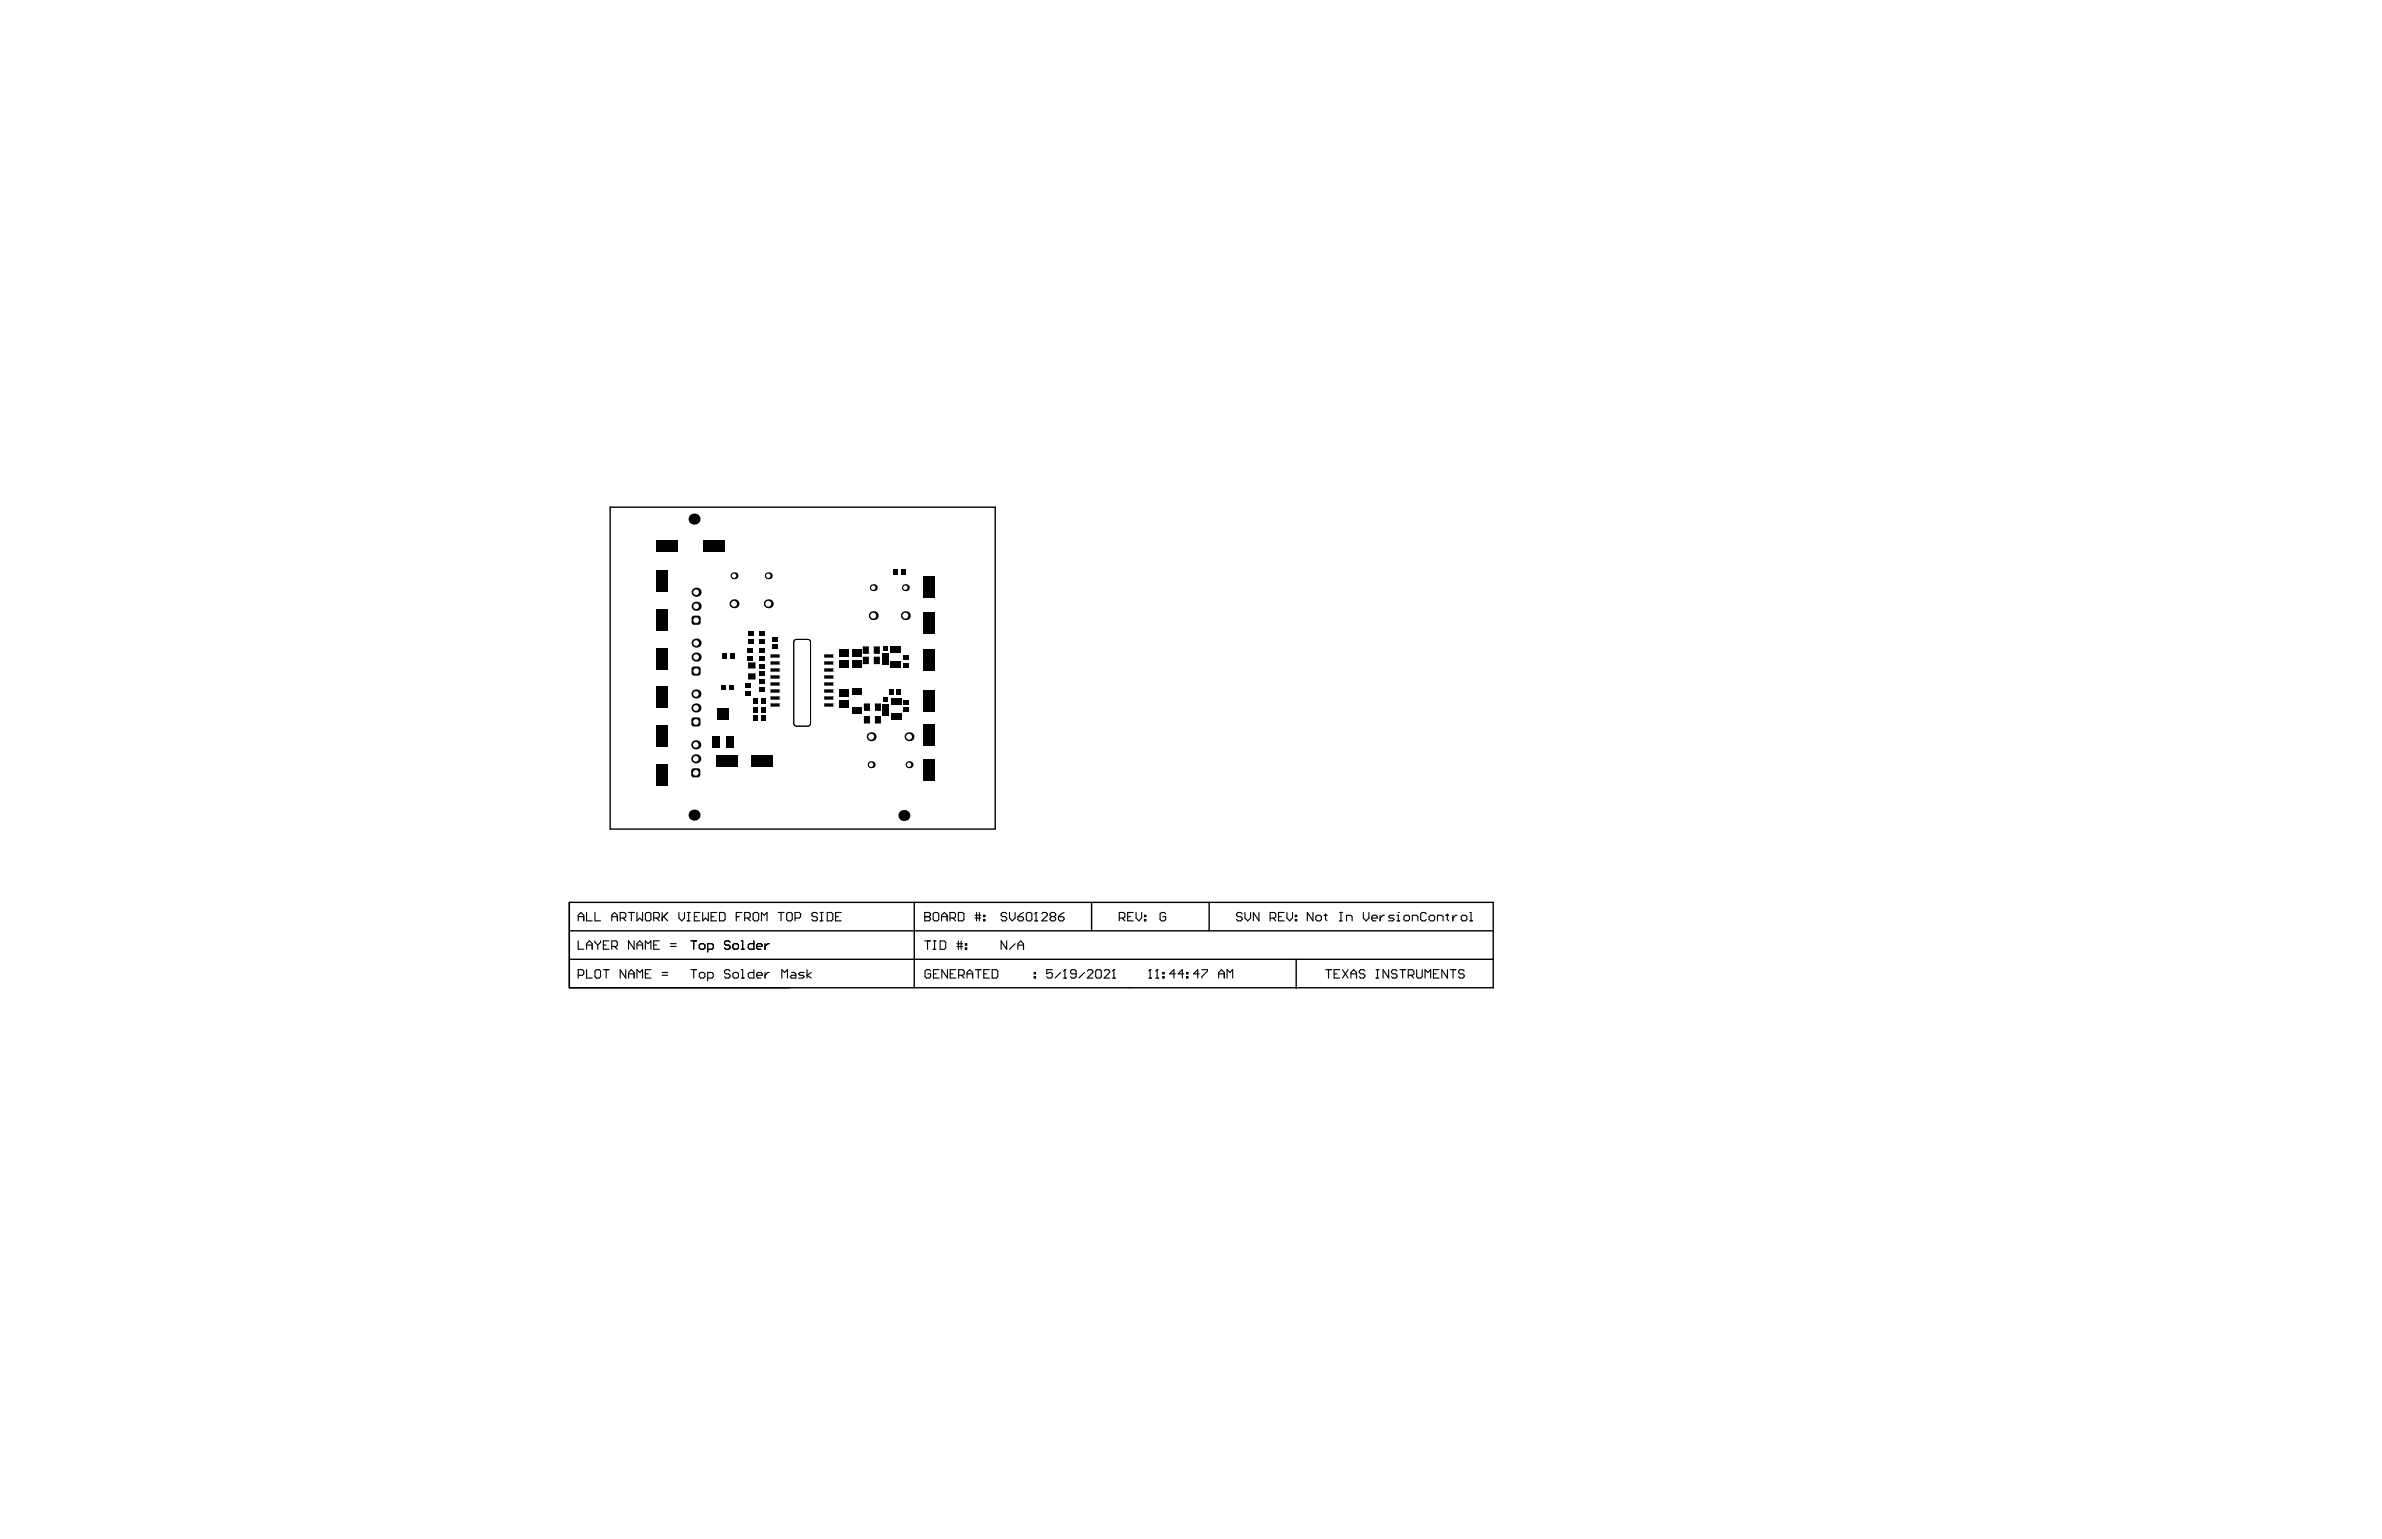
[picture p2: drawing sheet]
<svg xmlns="http://www.w3.org/2000/svg" width="432mm" height="279mm" viewBox="0 0 432 279" stroke-linecap="round" stroke-linejoin="round" font-family="sans-serif">
<path d="M144.1 116l2.4-.1 .4 .4v15l-.4 .4h-2.2l-.4-.4v-15zM144.1 116l2.3-.1 .3 .1 .2 .4v14.8l-.2 .4-.3 .1h-2l-.3-.1-.2-.4v-14.8z" fill="none" stroke="#000" stroke-width=".18"/>
<path d="M180.4 92h-69.8v58.3h69.8M180.4 91.9v58.4M103.2 163.6h167.5v15.5h-167.5zM103.2 173.9h167.4M103.2 168.8h167.5M165.7 163.6v15.5M197.9 163.6v5.2M219.2 163.6v5.2M235 174.1v5.2" fill="none" stroke="#000" stroke-width=".25"/>
<g fill="none" stroke="#000" stroke-width=".2">
<path d="M104.8 166.2h1M104.8 167v-1l.5-.6 .5 .6v1M104.8 170.6v1.5h1M104.8 176.8h.8l.2-.2v-.5l-.2-.3h-.8v1.5M106.3 165.4v1.6h1M106.3 172.1v-1l.5-.5 .5 .5v1M106.3 175.8v1.5h1M106.3 171.4h1M107.9 165.4v1.6h1M107.9 176.1l.2-.3h.5l.3 .3v1l-.3 .2h-.5l-.2-.2zM107.9 170.6v.2l.5 .6M108.4 171.4v.7"/>
<path d="M108.9 170.6v.2l-.5 .6M109.4 175.8h1M109.4 171.4h.5M109.9 175.8v1.5M110.4 170.6h-1v1.5h1M110.9 166.2h1M110.9 171.6h.8l.2-.2v-.6l-.2-.2h-.8v1.5M110.9 167v-1l.5-.6 .5 .6v1M111.4 171.6l.5 .5M112.4 166.5h.8l.2-.3v-.5l-.2-.3h-.8v1.6M112.9 166.5l.5 .5M113.4 175.8v1.5l-1-1.5v1.5"/>
<path d="M113.9 165.4h1.1M113.9 177.3v-1l.5-.5 .6 .5v1M113.9 176.6h1.1M114.4 165.4v1.6M115 170.6v1.5l-1.1-1.5v1.5M115.5 165.4v1.6l.5-.5 .5 .5v-1.6M115.5 172.1v-1l.5-.5 .5 .5v1M115.5 177.3v-1.5l.5 .5 .5-.5v1.5M115.5 171.4h1M117 165.7l.2-.3h.5l.3 .3v1l-.3 .3h-.5l-.2-.3zM117 176.6h.5M117 172.1v-1.5l.5 .5 .5-.5v1.5"/>
<path d="M118 175.8h-1v1.5h1M118.5 166.5h.8l.2-.3v-.5l-.2-.3h-.8v1.6M118.5 171.4h.5M119 166.5l.5 .5M119.5 170.6h-1v1.5h1M120 176.8h1M120 176.3h1M120 165.4v1.6M120.3 166.2l.7 .8M121 165.4l-1 1.1M121.5 171.6h1.1M121.5 171.1h1.1"/>
<path d="M123.1 165.4v1.1l.5 .5 .5-.5v-1.1M124.6 167h.5M124.6 165.4h.5M124.8 165.4v1.6M125.2 175.8h1.1M125.2 170.6h1.1M125.8 170.6v1.5M125.8 175.8v1.5M125.9 166.2h.5M126.8 176.6l.2-.3h.5l.3 .3v.5l-.3 .2h-.5l-.2-.2zM126.8 171.4l.2-.3h.5l.3 .3v.5l-.3 .2h-.5l-.2-.2zM126.9 165.4h-1v1.6h1"/>
<path d="M127.4 165.4v1.6l.5-.5 .5 .5v-1.6M128.3 177.3h.8l.2-.2v-.5l-.2-.3h-.8v1.5M128.3 172.1h.8l.2-.2v-.5l-.2-.3h-.8v1.5M128.9 166.2h.5M129.9 165.4h-1v1.6h1M130.4 165.4h.8l.2 .3v1l-.2 .3h-.8zM132.3 176.1l-.2-.3h-.5l-.3 .3v.2l.3 .3h.5l.2 .2v.3l-.2 .2h-.5l-.3-.2M132.3 170.8l-.2-.2h-.5l-.3 .2v.3l.3 .3h.5l.2 .2v.3l-.2 .2h-.5l-.3-.2M132.9 176.6l.2-.3h.5l.3 .3v.5l-.3 .2h-.5l-.2-.2zM132.9 171.4l.2-.3h.5l.3 .3v.5l-.3 .2h-.5l-.2-.2zM133.5 166.2h.5M134.4 175.8h.2v1.5"/>
<path d="M134.4 177.3h.5M134.4 172.1h.5M134.4 170.6h.2v1.5M134.5 165.4h-1v1.6M135 166.5h.8l.2-.3v-.5l-.2-.3h-.8v1.6M135.5 166.5l.5 .5M136.7 175.8v1.5h-.8l-.3-.2v-.5l.3-.3h.8M136.7 170.6v1.5h-.8l-.3-.2v-.5l.3-.3h.8M136.8 165.4h.5l.2 .3v1l-.2 .3h-.5l-.3-.3v-1zM137.2 176.8h1v-.2l-.3-.3h-.5l-.2 .3v.5l.2 .2h.5M137.2 171.6h1v-.2l-.3-.3h-.5l-.2 .3v.5l.2 .2h.5M138 167v-1.6l.5 .6 .5-.6v1.6"/>
<path d="M138.7 171.1v1M138.7 176.3v1M139.4 176.3h-.2l-.5 .5M139.4 171.1h-.2l-.5 .5M141.1 165.4h1M141.6 165.4v1.6M141.7 177.3v-1.5l.5 .5 .5-.5v1.5M142.6 165.7l.3-.3h.5l.2 .3v1l-.2 .3h-.5l-.3-.3zM143.5 176.3h.5l.3 .3v.7h-.8l-.2-.2 .2-.3h.8M144.1 166.5h.8l.2-.3v-.5l-.2-.3h-.8v1.6M145.8 176.3h-.8l-.2 .3 .2 .2h.5l.3 .3-.3 .2h-.7M146.3 175.8v1.5"/>
<path d="M147.1 176.3l-.8 .5 .8 .5M148.2 165.7l-.3-.3h-.5l-.2 .3v.3l.2 .2h.5l.3 .3v.2l-.3 .3h-.5l-.2-.3M148.7 167h.5M148.7 165.4h.5M148.9 165.4v1.6M150 165.4h.7l.3 .3v1l-.3 .3h-.7zM151.5 166.2h.5M152.5 165.4h-1v1.6h1M167.6 166.2h.1M167.6 165.4h.8l.3 .3v.3l-.3 .2 .3 .3v.2l-.3 .3h-.8zM167.6 166.2h.8M167.6 170.6h1.1"/>
<path d="M168.1 170.6v1.5M168.7 176.1l-.3-.3h-.5l-.2 .3v1l.2 .2h.5l.3-.2v-.5h-.5M169.2 165.7l.2-.3h.5l.3 .3v1l-.3 .3h-.5l-.2-.3zM169.2 172.1h.5M169.2 170.6h.5M169.2 176.6h.5M169.4 170.6v1.5M170.2 175.8h-1v1.5h1M170.4 170.6h.8l.2 .3v1l-.2 .2h-.8zM170.7 166.2h1M170.7 167v-1l.5-.6 .5 .6v1M171.7 175.8v1.5l-1-1.5v1.5"/>
<path d="M172.2 166.5h.8l.2-.3v-.5l-.2-.3h-.8v1.6M172.3 176.6h.5M172.7 166.5l.5 .5M173.3 175.8h-1v1.5h1M173.5 171.6h1M173.5 171.1h1M173.7 165.4h.8l.2 .3v1l-.2 .3h-.8zM173.7 170.6v1.5M173.8 176.8h.7l.3-.2v-.5l-.3-.3h-.7v1.5M174.2 170.6v1.5M174.3 176.8l.5 .5M175 171.9h.2v.2h-.2z"/>
<path d="M175 171.1h.2v.3h-.2zM175.3 176.6h1M175.3 177.3v-1l.5-.5 .5 .5v1M176.8 166h1M176.8 166.5h1M176.8 175.8h1M177 165.4v1.6M177.3 175.8v1.5M177.5 165.4v1.6M178.3 166.7h.2v.3h-.2zM178.3 166h.2v.2h-.2zM178.3 176.6h.5"/>
<path d="M179.4 175.8h-1.1v1.5h1.1M179.9 175.8h.7l.3 .3v1l-.3 .2h-.7zM182.5 165.7l-.3-.3h-.5l-.2 .3v.3l.2 .2h.5l.3 .3v.2l-.3 .3h-.5l-.2-.3M182.5 170.6v1.5l-1-1.5v1.5M183 165.4v1.1l.5 .5 .5-.5v-1.1M184 171.1l-1 1M184.5 166.2h.8l.2 .3v.2l-.2 .3h-.5l-.3-.3zM184.5 172.1v-1l.5-.5 .5 .5v1M184.5 171.4h1M185.5 165.4l-.5 .3-.5 .5M186 165.7l.3-.3h.5l.3 .3v1l-.3 .3h-.5l-.3-.3zM187.5 177.1h.2v.2h-.2z"/>
<path d="M187.5 176.3h.2v.3h-.2zM187.6 167h.5M187.8 165.4h.1M187.8 165.4v1.6M187.8 165.4l-.2 .3M188.8 165.7l.3-.3h.5l.2 .3v.3l-1 1h1M190.6 166.2l-.2 .3v.2l.2 .3h.5l.3-.3v-.2l-.3-.3M190.6 166.2l-.2-.2v-.3l.2-.3h.5l.3 .3v.3l-.3 .2M190.6 166.2h.5M190.8 175.8h-1.1v.8l.6-.3h.2l.3 .3v.5l-.3 .2h-.5l-.3-.2M191.9 166.2h.7l.3 .3v.2l-.3 .3h-.5l-.2-.3zM192.3 176.3l-1 1"/>
<path d="M192.8 177.3h.5M192.9 165.4l-.5 .3-.5 .5M193 175.8h.1M193 175.8v1.5M193 175.8l-.2 .3M195.1 176.6h-.8l-.2-.3v-.2l.2-.3h.5l.3 .3v1l-.3 .2h-.5l-.2-.2M196.6 176.3l-1 1M197.1 176.1l.3-.3h.5l.2 .3v.2l-1 1h1M198.9 175.8h.5l.2 .3v1l-.2 .2h-.5l-.3-.2v-1zM200.1 176.1l.3-.3h.5l.3 .3v.2l-1.1 1h1.1M201.7 177.3h.5M201.9 175.8h.1"/>
<path d="M201.9 175.8v1.5M201.9 175.8l-.2 .3M202.9 166.5h.8l.2-.3v-.5l-.2-.3h-.8v1.6M203.4 166.5l.5 .5M204.4 166.2h.5M205.4 165.4h-1v1.6h1M205.9 165.4v1.1l.6 .5 .5-.5v-1.1M207.5 166.7h.2v.3h-.2zM207.5 166h.2v.2h-.2zM208.2 177.3h.5M208.5 175.8h.1M208.5 175.8v1.5"/>
<path d="M208.5 175.8l-.3 .3M209.5 177.3h.5M209.8 175.8h.1M209.8 175.8v1.5M209.8 175.8l-.3 .3M210.8 177.1h.2v.2h-.2zM210.8 176.3h.2v.3h-.2zM211.3 165.7l-.2-.3h-.6l-.2 .3v1l.2 .3h.6l.2-.3v-.5h-.5M213.1 176.6h-1.1l.8-.8v1.5M214.6 176.6h-1l.7-.8v1.5M215.1 177.1h.2v.2h-.2zM215.1 176.3h.2v.3h-.2z"/>
<path d="M217.4 176.6h-1l.7-.8v1.5M217.9 175.8h1v.3l-1 1v.2M220.9 177.3v-1l.5-.5 .5 .5v1M220.9 176.6h1M222.4 177.3v-1.5l.5 .5 .6-.5v1.5M225.2 165.7l-.3-.3h-.5l-.2 .3v.3l.2 .2h.5l.3 .3v.2l-.3 .3h-.5l-.2-.3M225.7 165.4v1.1l.5 .5 .5-.5v-1.1M228.2 165.4v1.6l-1-1.6v1.6M230.2 166.5h.8l.3-.3v-.5l-.3-.3h-.8v1.6M230.8 166.5l.5 .5M231.8 166.2h.5M232.8 165.4h-1v1.6h1"/>
<path d="M233.3 165.4v1.1l.5 .5 .5-.5v-1.1M234.8 166.7h.3v.3h-.3zM234.8 166h.3v.2h-.3zM238 165.4v1.6l-1-1.6v1.6M238.8 166h.5l.2 .2v.5l-.2 .3h-.5l-.3-.3v-.5zM240 166h.5M240.3 165.7v1l.2 .3M240.3 175.8h1M240.8 175.8v1.5M241.8 176.6h.5M242.8 167h.5M242.8 165.4h.5"/>
<path d="M242.9 175.8h-1.1v1.5h1.1M243.1 165.4v1.6M243.4 175.8l1 1.5M244.1 167v-1h.8l.2 .2v.8M244.4 175.8l-1 1.5M244.9 176.6h1M244.9 177.3v-1l.5-.5 .5 .5v1M247.1 165.4v1.1l.5 .5 .6-.5v-1.1M247.4 176.1l-.2-.3h-.5l-.3 .3v.2l.3 .3h.5l.2 .2v.3l-.2 .2h-.5l-.3-.2M248.7 166.5h1v-.3l-.3-.2h-.5l-.2 .2v.5l.2 .3h.5M249.4 175.8h.6M249.4 177.3h.6"/>
<path d="M249.7 175.8v1.5M250.2 166v1M250.9 166h-.2l-.5 .5M251.7 175.8v1.5l-1-1.5v1.5M252.7 166h-.7l-.3 .2 .3 .3h.5l.2 .2-.2 .3h-.8M253.2 167h.5M253.2 166h.3v1M253.3 176.1l-.3-.3h-.5l-.3 .3v.2l.3 .3h.5l.3 .2v.3l-.3 .2h-.5l-.3-.2M253.5 165.4h.1M253.8 175.8h1M254.3 175.8v1.5M254.7 166h.6l.2 .2v.5l-.2 .3h-.6l-.2-.3v-.5z"/>
<path d="M255.3 176.8h.7l.3-.2v-.5l-.3-.3h-.7v1.5M255.8 176.8l.5 .5M256 167v-1h.8l.2 .2v.8M256.8 175.8v1.3l.3 .2h.5l.2-.2v-1.3M258.3 177.3v-1.5l.5 .5 .5-.5v1.5M258.6 165.7l-.3-.3h-.5l-.3 .3v1l.3 .3h.5l.3-.3M259.3 166h.5l.3 .2v.5l-.3 .3h-.5l-.2-.3v-.5zM259.8 176.6h.6M260.6 167v-1h.7l.3 .2v.8M260.9 175.8h-1.1v1.5h1.1M262.1 166h.5M262.4 165.7v1l.2 .3"/>
<path d="M262.4 175.8v1.5l-1-1.5v1.5M262.9 175.8h1M263.4 166v1M263.4 175.8v1.5M264.1 166h-.2l-.5 .5M265.1 166h.6l.2 .2v.5l-.2 .3h-.6l-.2-.3v-.5zM265.4 176.1l-.2-.3h-.5l-.3 .3v.2l.3 .3h.5l.2 .2v.3l-.2 .2h-.5l-.3-.2M266.4 167h.5M266.4 165.4h.3v1.6"/>
</g>
<circle cx="164.8" cy="138.7" r=".63" fill="#000"/>
<circle cx="164.8" cy="138.7" r=".41" fill="#fff"/>
<circle cx="157.9" cy="133.6" r=".81" fill="#000"/>
<circle cx="157.9" cy="133.6" r=".53" fill="#fff"/>
<circle cx="164.8" cy="133.6" r=".81" fill="#000"/>
<circle cx="164.8" cy="133.6" r=".53" fill="#fff"/>
<circle cx="133.1" cy="109.5" r=".81" fill="#000"/>
<circle cx="133.1" cy="109.5" r=".53" fill="#fff"/>
<circle cx="133.1" cy="104.4" r=".63" fill="#000"/>
<circle cx="133.1" cy="104.4" r=".41" fill="#fff"/>
<circle cx="139.3" cy="109.5" r=".81" fill="#000"/>
<circle cx="139.3" cy="109.5" r=".53" fill="#fff"/>
<circle cx="139.3" cy="104.4" r=".63" fill="#000"/>
<circle cx="139.3" cy="104.4" r=".41" fill="#fff"/>
<circle cx="157.9" cy="138.7" r=".63" fill="#000"/>
<circle cx="157.9" cy="138.7" r=".41" fill="#fff"/>
<circle cx="164.1" cy="111.6" r=".81" fill="#000"/>
<circle cx="164.1" cy="111.6" r=".53" fill="#fff"/>
<circle cx="158.3" cy="106.6" r=".63" fill="#000"/>
<circle cx="158.3" cy="106.6" r=".41" fill="#fff"/>
<circle cx="164.1" cy="106.6" r=".63" fill="#000"/>
<circle cx="164.1" cy="106.6" r=".41" fill="#fff"/>
<circle cx="126.1" cy="137.6" r=".82" fill="#000"/>
<circle cx="126.1" cy="137.6" r=".51" fill="#fff"/>
<circle cx="126.2" cy="119.1" r=".82" fill="#000"/>
<circle cx="126.2" cy="119.1" r=".51" fill="#fff"/>
<circle cx="126.1" cy="135" r=".82" fill="#000"/>
<circle cx="126.1" cy="135" r=".51" fill="#fff"/>
<circle cx="126.2" cy="128.4" r=".82" fill="#000"/>
<circle cx="126.2" cy="128.4" r=".51" fill="#fff"/>
<circle cx="126.2" cy="125.8" r=".82" fill="#000"/>
<circle cx="126.2" cy="125.8" r=".51" fill="#fff"/>
<path d="M125.4 121.3l.4-.4h.8l.4 .4v.8l-.4 .4h-.8l-.4-.4z" fill-rule="evenodd" fill="#000"/>
<g fill="#000">
<path d="M125.4 121.3h.4zM125.6 120.9h.2v.4h-.4z"/>
<path d="M125.8 122.1v.4zM125.4 122.1h.4v.4l-.2-.1z"/>
<path d="M126.6 122.1h.4zM126.6 122.1h.4l-.2 .3-.2 .1z"/>
<path d="M126.6 120.9v.4zM126.6 120.9h.2l.2 .4h-.4z"/>
</g>
<circle cx="126.2" cy="121.7" r=".51" fill="#fff"/>
<circle cx="126.2" cy="116.6" r=".82" fill="#000"/>
<circle cx="126.2" cy="116.6" r=".51" fill="#fff"/>
<path d="M125.8 111.6h.8l.4 .5v.7l-.4 .5h-.8l-.4-.5v-.7z" fill-rule="evenodd" fill="#000"/>
<g fill="#000">
<path d="M125.4 112.1h.4zM125.6 111.7l.2-.1v.5h-.4z"/>
<path d="M125.8 112.8v.5zM125.4 112.8h.4v.5l-.2-.1z"/>
<path d="M126.6 112.8h.4zM126.6 112.8h.4l-.2 .4-.2 .1z"/>
<path d="M126.6 111.6v.5zM126.6 111.6l.2 .1 .2 .4h-.4z"/>
</g>
<circle cx="126.2" cy="112.5" r=".51" fill="#fff"/>
<circle cx="126.2" cy="109.9" r=".82" fill="#000"/>
<circle cx="126.2" cy="109.9" r=".51" fill="#fff"/>
<circle cx="158.3" cy="111.6" r=".81" fill="#000"/>
<circle cx="158.3" cy="111.6" r=".53" fill="#fff"/>
<path d="M125.3 130.5l.5-.4h.7l.5 .4v.8l-.5 .4h-.7l-.5-.4z" fill-rule="evenodd" fill="#000"/>
<g fill="#000">
<path d="M125.3 130.5h.5zM125.5 130.1h.3v.4h-.5z"/>
<path d="M125.8 131.3v.4zM125.3 131.3h.5v.4h-.3z"/>
<path d="M126.5 131.3h.5zM126.5 131.3h.5l-.2 .4h-.3z"/>
<path d="M126.5 130.1v.4zM126.5 130.1h.3l.2 .4h-.5z"/>
</g>
<circle cx="126.2" cy="130.9" r=".51" fill="#fff"/>
<path d="M125.3 139.7l.4-.4h.8l.5 .4v.8l-.5 .4h-.8l-.4-.4z" fill-rule="evenodd" fill="#000"/>
<g fill="#000">
<path d="M125.3 139.7h.4zM125.5 139.4l.2-.1v.4h-.4z"/>
<path d="M126.5 139.3v.4zM126.5 139.3l.4 .2 .1 .2h-.5z"/>
<path d="M125.7 140.5v.4zM125.3 140.5h.4v.4h-.2z"/>
<path d="M126.5 140.5h.5zM126.5 140.5h.5l-.3 .4h-.2z"/>
</g>
<circle cx="126.1" cy="140.1" r=".51" fill="#fff"/>
<circle cx="126.2" cy="107.4" r=".82" fill="#000"/>
<circle cx="126.2" cy="107.4" r=".51" fill="#fff"/>
<g fill="#000">
<path d="M118.9 110.4h2.2v3.9h-2.2z" fill-rule="evenodd"/>
<path d="M118.9 103.4h2.2v3.9h-2.2z" fill-rule="evenodd"/>
<path d="M118.9 98h3.9v2.1h-3.9z" fill-rule="evenodd"/>
<path d="M130.9 118.4h.9v1h-.9z" fill-rule="evenodd"/>
<path d="M127.4 98h3.9v2.1h-3.9z" fill-rule="evenodd"/>
<path d="M132.3 118.4h.9v1h-.9z" fill-rule="evenodd"/>
<path d="M135.6 114.4h1v.9h-1z" fill-rule="evenodd"/>
<path d="M135.6 115.8h1v.9h-1z" fill-rule="evenodd"/>
<path d="M135.5 118.9h1v.9h-1z" fill-rule="evenodd"/>
<path d="M135.5 117.5h1v.9h-1z" fill-rule="evenodd"/>
<path d="M137.7 118.9h1v.9h-1z" fill-rule="evenodd"/>
<path d="M137.7 114.4h1v.9h-1z" fill-rule="evenodd"/>
<path d="M137.7 117.5h1v.9h-1z" fill-rule="evenodd"/>
<path d="M137.7 115.8h1v.9h-1z" fill-rule="evenodd"/>
<path d="M140.1 116.9h.9v.9h-.9z" fill-rule="evenodd"/>
<path d="M140.1 115.5h.9v.9h-.9z" fill-rule="evenodd"/>
<path d="M139.7 118.6h1.6v.6h-1.6z" fill-rule="evenodd"/>
<path d="M139.7 119.9h1.6v.6h-1.6z" fill-rule="evenodd"/>
<path d="M149.5 118.6h1.5l.1 .6h-1.6z" fill-rule="evenodd"/>
<path d="M149.5 119.9h1.5l.1 .6h-1.6z" fill-rule="evenodd"/>
<path d="M152.2 117.7h1.7v1.3h-1.7z" fill-rule="evenodd"/>
<path d="M152.2 119.7h1.7v1.4h-1.7z" fill-rule="evenodd"/>
<path d="M154.4 117.7h1.7v1.3h-1.7z" fill-rule="evenodd"/>
<path d="M154.4 119.7h1.7v1.4h-1.7z" fill-rule="evenodd"/>
<path d="M156.5 119.1l1 .1v1.1l-.1 .1-1-.1v-1.1z" fill-rule="evenodd"/>
<path d="M156.5 117.2l1 .1v1.2l-.1 .1-1-.1v-1.2z" fill-rule="evenodd"/>
<path d="M158.5 119.1l1 .1v1.1l-.1 .1-1-.1v-1.1z" fill-rule="evenodd"/>
<path d="M158.5 117.2l1 .1v1.2l-.1 .1-1-.1v-1.2z" fill-rule="evenodd"/>
<path d="M160.1 117.1h.9v.9h-.9z" fill-rule="evenodd"/>
<path d="M161.5 117.1h1.8v1.2h-1.8z" fill-rule="evenodd"/>
<path d="M161.5 119.8h1.8v1.2h-1.8z" fill-rule="evenodd"/>
<path d="M161.9 103.2h.9v.9h-.9z" fill-rule="evenodd"/>
<path d="M163.3 103.2h.9v.9h-.9z" fill-rule="evenodd"/>
<path d="M163.7 118.8h.9v.9h-.9z" fill-rule="evenodd"/>
<path d="M167.4 111.1h2.1v3.9h-2.1z" fill-rule="evenodd"/>
<path d="M167.4 104.6h2.1v3.9h-2.1z" fill-rule="evenodd"/>
<path d="M118.9 131.5h2.2v3.9h-2.2z" fill-rule="evenodd"/>
<path d="M118.9 124.5h2.2v3.9h-2.2z" fill-rule="evenodd"/>
<path d="M118.9 117.5h2.2v3.9h-2.2z" fill-rule="evenodd"/>
<path d="M129.1 133.6h1.4v2h-1.4z" fill-rule="evenodd"/>
<path d="M130 128.5h2.1v2h-2.1z" fill-rule="evenodd"/>
<path d="M130.8 124.3h.8v.9h-.8z" fill-rule="evenodd"/>
<path d="M131.6 133.6h1.4v2h-1.4z" fill-rule="evenodd"/>
<path d="M132.2 124.3h.8v.9h-.8z" fill-rule="evenodd"/>
<path d="M129.8 136.8h3.9v2.2h-3.9z" fill-rule="evenodd"/>
<path d="M135.1 125.3h.9v.9h-.9z" fill-rule="evenodd"/>
<path d="M135.1 123.9h.9v.9h-.9z" fill-rule="evenodd"/>
<path d="M136.5 128.2h.9v.9h-.9z" fill-rule="evenodd"/>
<path d="M136.5 129.7h.9v1h-.9z" fill-rule="evenodd"/>
<path d="M135.6 122.2l.1-.1h1.2l.1 1-.1 .1h-1.2z" fill-rule="evenodd"/>
<path d="M135.6 120.2l.1-.1h1.2l.1 1-.1 .1h-1.2z" fill-rule="evenodd"/>
<path d="M136.5 126.6h.9v1h-.9z" fill-rule="evenodd"/>
<path d="M137.7 120.3h1v.9h-1z" fill-rule="evenodd"/>
<path d="M137.7 121.7h1v.9h-1z" fill-rule="evenodd"/>
<path d="M137.9 128.2h.9v.9h-.9z" fill-rule="evenodd"/>
<path d="M137.9 129.7h.9v1h-.9z" fill-rule="evenodd"/>
<path d="M137.7 124.5h.9v.9h-.9z" fill-rule="evenodd"/>
<path d="M137.7 123.1h.9v.9h-.9z" fill-rule="evenodd"/>
<path d="M137.9 126.6h.9v1h-.9z" fill-rule="evenodd"/>
<path d="M136.2 136.8h3.9v2.2h-3.9z" fill-rule="evenodd"/>
<path d="M139.7 127.5h1.6v.6h-1.6z" fill-rule="evenodd"/>
<path d="M139.7 125h1.6v.5l-1.6 .1z" fill-rule="evenodd"/>
<path d="M139.7 122.5h1.6v.5l-1.6 .1z" fill-rule="evenodd"/>
<path d="M139.7 121.2h1.6v.5l-1.6 .1z" fill-rule="evenodd"/>
<path d="M139.7 123.7h1.6v.6h-1.6z" fill-rule="evenodd"/>
<path d="M139.7 126.3h1.6v.5l-1.6 .1z" fill-rule="evenodd"/>
<path d="M149.5 127.5h1.5l.1 .6h-1.6z" fill-rule="evenodd"/>
<path d="M149.5 125h1.5l.1 .5-1.6 .1z" fill-rule="evenodd"/>
<path d="M149.5 122.5h1.5l.1 .5-1.6 .1z" fill-rule="evenodd"/>
<path d="M149.5 121.2h1.5l.1 .5-1.6 .1z" fill-rule="evenodd"/>
<path d="M149.5 126.3h1.5l.1 .5-1.6 .1z" fill-rule="evenodd"/>
<path d="M149.5 123.7h1.5l.1 .6h-1.6z" fill-rule="evenodd"/>
<path d="M152.1 126.9h1.7v1.4h-1.7z" fill-rule="evenodd"/>
<path d="M152.1 124.9h1.7v1.4h-1.7z" fill-rule="evenodd"/>
<path d="M154.5 124.8h1.7v1.2h-1.7z" fill-rule="evenodd"/>
<path d="M154.5 128.2h1.7v1.2h-1.7z" fill-rule="evenodd"/>
<path d="M156.7 129.8l1 .1v1.2l-.1 .1-1-.1v-1.2z" fill-rule="evenodd"/>
<path d="M156.7 127.6l1 .1v1.1l-.1 .1-1-.1v-1.1z" fill-rule="evenodd"/>
<path d="M158.7 129.8l1 .1v1.2l-.1 .1-1-.1v-1.2z" fill-rule="evenodd"/>
<path d="M158.7 127.6l1 .1v1.1l-.1 .1-1-.1v-1.1z" fill-rule="evenodd"/>
<path d="M159.9 127.6h1.2v2.1h-1.2z" fill-rule="evenodd"/>
<path d="M159.9 118.4h1.2v2.1h-1.2z" fill-rule="evenodd"/>
<path d="M160.1 126.3h.9v.9h-.9z" fill-rule="evenodd"/>
<path d="M161.1 125h.9v1h-.9z" fill-rule="evenodd"/>
<path d="M161.6 126.5h1.8v1.2h-1.8z" fill-rule="evenodd"/>
<path d="M161.6 129.2h1.8v1.2h-1.8z" fill-rule="evenodd"/>
<path d="M162.5 125h.9v1h-.9z" fill-rule="evenodd"/>
<path d="M163.7 120.2h.9v.9h-.9z" fill-rule="evenodd"/>
<path d="M163.8 126.8h.9v.9h-.9z" fill-rule="evenodd"/>
<path d="M163.8 128.2h.9v.9h-.9z" fill-rule="evenodd"/>
<path d="M167.4 125.2h2.1v3.9h-2.1z" fill-rule="evenodd"/>
<path d="M167.4 117.7h2.1v3.9h-2.1z" fill-rule="evenodd"/>
<path d="M167.4 131.2h2.1v3.9h-2.1z" fill-rule="evenodd"/>
<path d="M118.9 138.6h2.2v3.9h-2.2z" fill-rule="evenodd"/>
<path d="M167.4 137.6h2.1v3.9h-2.1z" fill-rule="evenodd"/>
</g>
<g fill="#000">
<path d="M156.4 119.2h.1zM156.4 119.1l.1 .1z"/>
<path d="M156.4 117.3h.1zM156.4 117.2l.1 .1z"/>
<path d="M156.5 118.5v.1zM156.4 118.5l.1 .1z"/>
<path d="M157.4 119.1v.1zM157.4 119.1l.1 .1z"/>
<path d="M157.4 117.2v.1zM157.4 117.2l.1 .1z"/>
<path d="M157.4 118.5h.1zM157.4 118.5h.1l-.1 .1z"/>
<path d="M158.4 119.2h.1zM158.4 119.1l.1 .1z"/>
<path d="M158.4 117.3h.1zM158.4 117.2l.1 .1z"/>
<path d="M158.5 118.5v.1zM158.4 118.5l.1 .1z"/>
<path d="M159.4 119.1v.1zM159.4 119.1l.1 .1z"/>
<path d="M159.4 117.2v.1zM159.4 117.2l.1 .1z"/>
<path d="M159.4 118.5h.1zM159.4 118.5h.1l-.1 .1z"/>
<path d="M135.6 122.2h.1zM135.6 122.1l.1 .1z"/>
<path d="M135.7 123.1v.1zM135.6 123.1l.1 .1z"/>
<path d="M135.6 120.2h.1zM135.6 120.1l.1 .1z"/>
<path d="M135.7 121.1v.1zM135.6 121.1l.1 .1z"/>
<path d="M136.9 123.1h.1zM136.9 123.1h.1l-.1 .1z"/>
<path d="M136.9 122.1v.1zM136.9 122.1l.1 .1z"/>
<path d="M136.9 121.1h.1zM136.9 121.1h.1l-.1 .1z"/>
<path d="M136.9 120.1v.1zM136.9 120.1l.1 .1z"/>
<path d="M156.5 120.3v.1zM156.4 120.3l.1 .1z"/>
<path d="M156.6 129.9h.1zM156.6 129.9h.1z"/>
<path d="M156.7 131.1v.1zM156.6 131.1l.1 .1z"/>
<path d="M156.6 127.7h.1zM156.6 127.6l.1 .1z"/>
<path d="M156.7 128.8v.1zM156.6 128.8l.1 .1z"/>
<path d="M157.4 120.3h.1zM157.4 120.3h.1l-.1 .1z"/>
<path d="M157.6 129.8v.1zM157.6 129.8l.1 .1z"/>
<path d="M157.6 131.1h.1zM157.6 131.1h.1l-.1 .1z"/>
<path d="M157.6 127.6v.1zM157.6 127.6l.1 .1z"/>
<path d="M157.6 128.8h.1zM157.6 128.8h.1l-.1 .1z"/>
<path d="M158.5 120.3v.1zM158.4 120.3l.1 .1z"/>
<path d="M158.6 129.9h.1zM158.6 129.9h.1z"/>
<path d="M158.7 131.1v.1zM158.6 131.1l.1 .1z"/>
<path d="M158.6 127.7h.1zM158.6 127.6l.1 .1z"/>
<path d="M158.7 128.8v.1zM158.6 128.8l.1 .1z"/>
<path d="M159.4 120.3h.1zM159.4 120.3h.1l-.1 .1z"/>
<path d="M159.6 129.8v.1zM159.6 129.8l.1 .1z"/>
<path d="M159.6 131.1h.1zM159.6 131.1h.1l-.1 .1z"/>
<path d="M159.6 127.6v.1zM159.6 127.6l.1 .1z"/>
<path d="M159.6 128.8h.1zM159.6 128.8h.1l-.1 .1z"/>
<circle cx="125.8" cy="94.1" r="1"/>
<circle cx="125.8" cy="147.8" r="1"/>
<circle cx="163.9" cy="147.9" r="1"/>
</g>
</svg>
